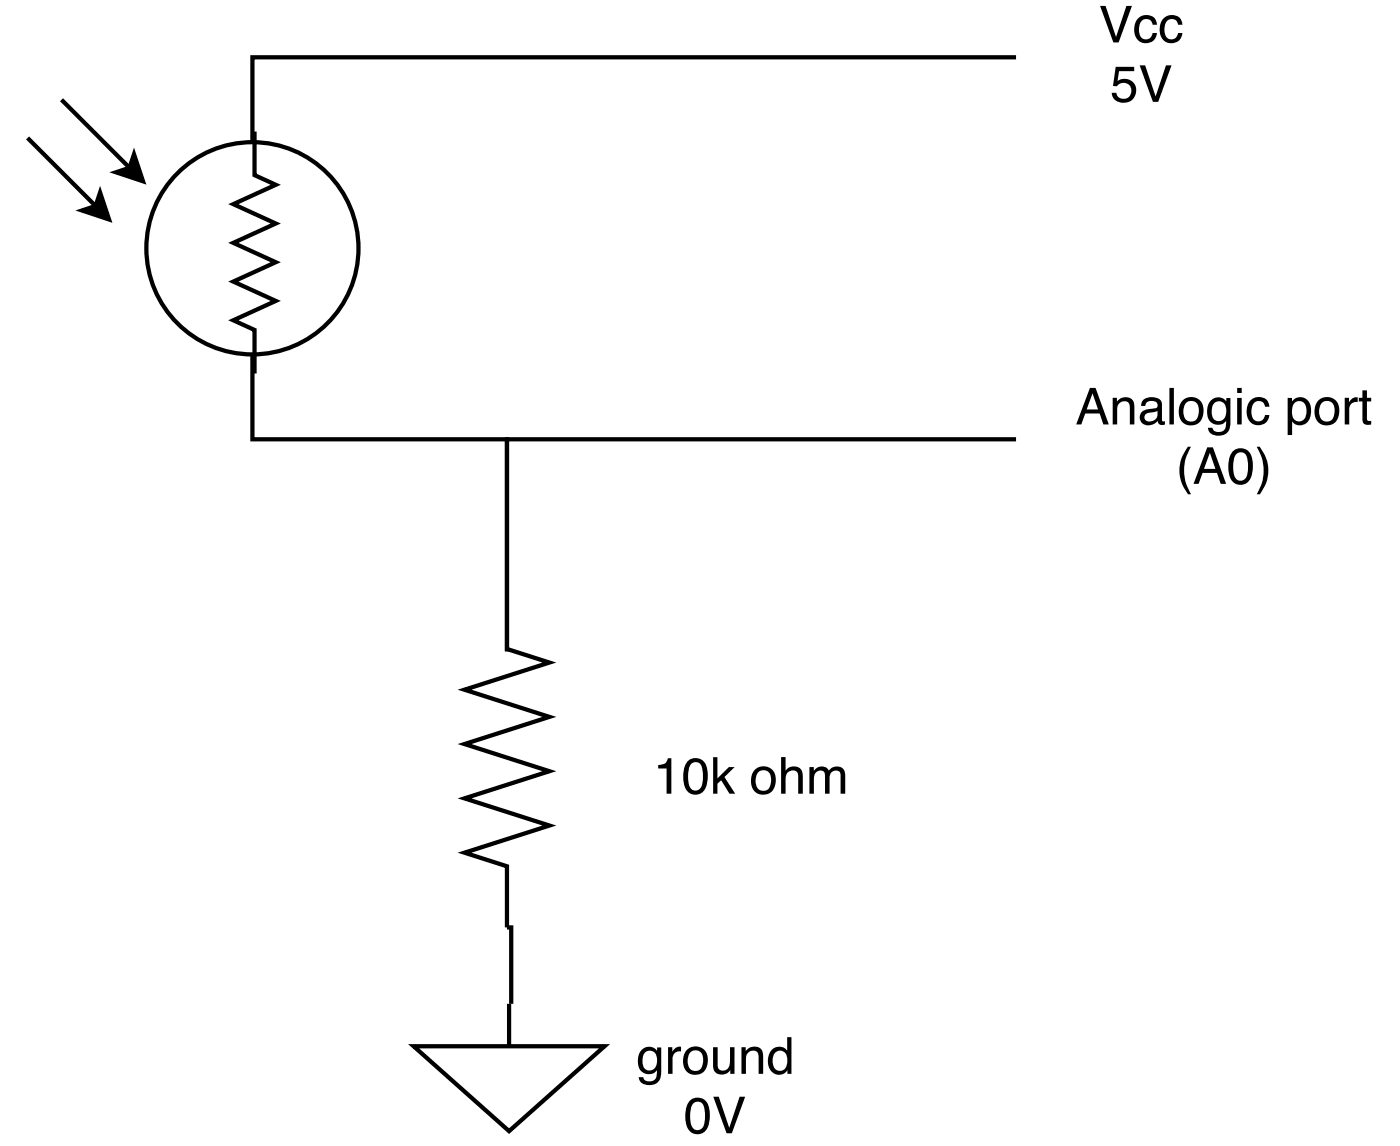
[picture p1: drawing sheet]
<svg xmlns="http://www.w3.org/2000/svg" width="116mm" height="95mm" viewBox="0 0 116 95" stroke-linecap="round" stroke-linejoin="round" font-family="sans-serif">
<path d="M42.2 48.9v5l3.5 1.2-7.1 2.2 7.1 2.3-7.1 2.2 7.1 2.3-7.1 2.3 7.1 2.2-7.1 2.3 3.6 1.1v5.1" fill="none" stroke="#000" stroke-width=".35"/>
<path d="M34.4 87h15.9l-8 7z" fill="#fff"/>
<path d="M34.4 87h15.9l-8 7zM42.3 83.4v3.6" fill="none" stroke="#000" stroke-width=".35"/>
<circle cx="21" cy="20.6" r="8.8" fill="#fff"/>
<g fill="none" stroke="#000" stroke-width=".35">
<path d="M2.3 11.5l5.6 5.6M5.1 8.3l5.7 5.6M8.3 16l.8 2.2-2.3-.7 1.1-.4zM11.1 12.8l.8 2.3-2.3-.8 1.2-.4zM21.2 10.9v3.7l1.7 .8-3.5 1.6 3.5 1.6-3.5 1.6 3.5 1.6-3.5 1.6 3.5 1.6-3.5 1.6 1.8 .8v3.6M84.5 4.8h-63.5v7M21 29.5v7h21.2v17.7M84.5 36.5h-42.3v12.4M42.2 77.1h.3v6.3"/>
<circle cx="21" cy="20.6" r="8.8"/>
</g>
<g fill="#000">
<path d="M8.3 16l.8 2.2-2.3-.7 1.1-.4zM11.1 12.8l.8 2.3-2.3-.8 1.2-.4z"/>
<path d="M91.5 .5h.4l.9 2.6 .9-2.6h.4l-1.1 3h-.4zM94.6 1.6a.91 .91 0 0 1 1-.3 .91 .91 0 0 1 .6 .8h-.4a.57 .57 0 0 0-.6-.5 .57 .57 0 0 0-.5 .7 .69 .69 0 0 0 .1 .7 .69 .69 0 0 0 .7 .2l.2-.1 .1-.4h.4a.96 .96 0 0 1-1.1 .9 .96 .96 0 0 1-.8-1.1l.1-.7zM96.7 1.6a.91 .91 0 0 1 1-.3 .91 .91 0 0 1 .6 .8h-.3a.57 .57 0 0 0-.7-.5 .57 .57 0 0 0-.5 .7 .69 .69 0 0 0 .1 .7 .69 .69 0 0 0 .7 .2l.2-.1 .2-.4h.3a.96 .96 0 0 1-1.1 .9 .96 .96 0 0 1-.8-1.1l.2-.7z"/>
<path d="M92.8 5.6h1.5v.3h-1.2l-.2 .8a1.01 1.01 0 0 1 1.6 .7 1.01 1.01 0 0 1-1.3 1.1 .85 .85 0 0 1-.8-.8h.4a.65 .65 0 0 0 .8 .4 .65 .65 0 0 0 .5-.8 .65 .65 0 0 0-.8-.4l-.4 .3-.3-.1zM94.8 5.4h.4l.9 2.6 .9-2.6h.4l-1.1 3.1h-.4z"/>
<path d="M90.8 32.7l-.4 1.3h.9zM90.6 32.2h.5l1.1 3.1h-.4l-.4-.9h-1.2l-.3 .9h-.4zM92.5 33.1h.4v.3a.78 .78 0 0 1 .9-.4 .78 .78 0 0 1 .5 .9v1.4h-.3v-1.4a.52 .52 0 0 0-.6-.5 .52 .52 0 0 0-.5 .5v1.4h-.4zM95.2 34.5a.43 .43 0 0 0 .2 .5 .43 .43 0 0 0 .5-.1 .66 .66 0 0 0 .4-.7l-.8 .1zM95 33.3a1.07 1.07 0 0 1 1.6 .1v1.5l.3 .1v.3a.42 .42 0 0 1-.6-.3 .77 .77 0 0 1-1 .3 .77 .77 0 0 1-.4-1l.1-.1a1.92 1.92 0 0 1 1.2-.3l.1-.1a.52 .52 0 0 0-.5-.5 .52 .52 0 0 0-.5 .3l-.1 .1h-.3zM97.2 32.2h.4v3.1h-.4zM98.7 33.4a1.05 1.05 0 0 0 .1 1.6 .69 .69 0 0 0 .9-.9 .65 .65 0 0 0-.3-.7 .65 .65 0 0 0-.7 0zM98.3 33.3a1.06 1.06 0 0 1 1.3-.1 1.06 1.06 0 0 1 .5 1.3 1.02 1.02 0 0 1-1.2 .9 1.02 1.02 0 0 1-.9-1.2l.1-.6zM100.6 33.3a.83 .83 0 0 1 1.4 .1v-.3h.3v2a1 1 0 0 1-.6 1.1 1 1 0 0 1-1.2-.4l-.1-.2h.4a.59 .59 0 0 0 .7 .3 .59 .59 0 0 0 .5-.7v-.2a.9 .9 0 0 1-1.1 .2 .9 .9 0 0 1-.5-1l.1-.6zM101 33.5a1.06 1.06 0 0 0 .2 1.5 .78 .78 0 0 0 .8-1.1 .59 .59 0 0 0-.4-.5 .59 .59 0 0 0-.6 .1zM102.9 33.1h.4v2.2h-.4zM102.9 32.2h.4v.5h-.4zM103.9 33.3a.91 .91 0 0 1 1-.3 .91 .91 0 0 1 .7 .8h-.4a.57 .57 0 0 0-.7-.5 .57 .57 0 0 0-.4 .7 .69 .69 0 0 0 .1 .8 .69 .69 0 0 0 .6 .2l.2-.1 .2-.4h.4a.96 .96 0 0 1-1.1 .8 .96 .96 0 0 1-.8-1.1l.1-.6zM107.6 33.5a1.12 1.12 0 0 0 .2 1.5 .73 .73 0 0 0 .7-.3 .73 .73 0 0 0 .1-.7 .59 .59 0 0 0-.3-.6 .59 .59 0 0 0-.7 .1zM107.1 33.1h.3v.3a.9 .9 0 0 1 1.1-.3 .9 .9 0 0 1 .5 1 .96 .96 0 0 1-.3 1 .96 .96 0 0 1-1 .1l-.3-.2v1.2h-.3zM110 33.4a1.05 1.05 0 0 0 .1 1.6 .69 .69 0 0 0 .9-.9 .65 .65 0 0 0-.3-.7 .65 .65 0 0 0-.7 0zM109.6 33.3a1.06 1.06 0 0 1 1.3-.1 1.06 1.06 0 0 1 .4 1.3 1.02 1.02 0 0 1-1.1 .9 1.02 1.02 0 0 1-.9-1.2l.1-.6zM111.8 33.1h.4v.3a.64 .64 0 0 1 .7-.4v.4a.58 .58 0 0 0-.7 .6v1.3h-.4zM113.3 32.4h.4v.7h.3v.3h-.3v1.4v.2h.3v.3a.53 .53 0 0 1-.7-.5v-1.4h-.3v-.3h.3z"/>
<path d="M98.8 37.1h.2a3.7 3.7 0 0 0 0 4h-.2a3.1 3.1 0 0 1 0-4zM100.6 37.6l-.5 1.4h1zM100.4 37.2h.5l1.1 3h-.5l-.3-.9h-1.2l-.3 .9h-.5zM102.6 37.4a1.01 1.01 0 0 1 1.1 0 1.01 1.01 0 0 1 .5 1 1.65 1.65 0 0 1-.8 1.9 1.04 1.04 0 0 1-1.2-1.2v-.6a1.52 1.52 0 0 1 .4-1.1zM102.8 37.7a2.25 2.25 0 0 0 0 2.1 .54 .54 0 0 0 .5 .1 .54 .54 0 0 0 .4-.4l.1-1.1a.74 .74 0 0 0-.6-.8zM104.5 37.1h.3a3.1 3.1 0 0 1 0 4h-.3a3.7 3.7 0 0 0 0-4z"/>
<path d="M54.7 63.6h.3a.55 .55 0 0 0 .5-.6h.3v3h-.4v-2.1h-.7zM57.3 63.2a1.01 1.01 0 0 1 1.1 0 1.01 1.01 0 0 1 .4 1 1.65 1.65 0 0 1-.7 1.8 1.04 1.04 0 0 1-1.3-1.1v-.7a1.52 1.52 0 0 1 .5-1zM57.5 63.5a2.25 2.25 0 0 0-.1 2 .54 .54 0 0 0 .6 .2 .54 .54 0 0 0 .4-.5v-1a.74 .74 0 0 0-.6-.9zM59.3 62.9h.4v1.8l.9-.9h.5l-.9 .8 .9 1.4h-.4l-.7-1.1-.3 .2v.9h-.4zM63.1 64.1a1.05 1.05 0 0 0 .2 1.6 .69 .69 0 0 0 .8-.9 .65 .65 0 0 0-.2-.7 .65 .65 0 0 0-.8 0zM62.7 64a1.06 1.06 0 0 1 1.4-.1 1.06 1.06 0 0 1 .4 1.3 1.02 1.02 0 0 1-1.2 .8 1.02 1.02 0 0 1-.9-1.1l.2-.6zM65 62.9h.3v1.2a.78 .78 0 0 1 .9-.4 .78 .78 0 0 1 .6 .8v1.5h-.4v-1.4a.52 .52 0 0 0-.5-.6 .52 .52 0 0 0-.6 .5v1.5h-.3zM67.3 63.8h.4v.3a.72 .72 0 0 1 1.2 0 .73 .73 0 0 1 .9-.4 .73 .73 0 0 1 .5 .8v1.5h-.4v-1.6a.48 .48 0 0 0-.6-.3 .48 .48 0 0 0-.3 .6v1.3h-.4v-1.5a.46 .46 0 0 0-.5-.5 .46 .46 0 0 0-.4 .5v1.5h-.4z"/>
<path d="M53.3 87.3a.83 .83 0 0 1 1.3 0v-.2h.4v2a1 1 0 0 1-.7 1 1 1 0 0 1-1.1-.4l-.1-.2h.4a.59 .59 0 0 0 .7 .4 .59 .59 0 0 0 .4-.7v-.3a.9 .9 0 0 1-1.1 .3 .9 .9 0 0 1-.5-1l.2-.7zM53.6 87.5a1.06 1.06 0 0 0 .2 1.5 .78 .78 0 0 0 .8-1.1 .59 .59 0 0 0-.3-.5 .59 .59 0 0 0-.7 .1zM55.6 87h.3v.4a.64 .64 0 0 1 .7-.4v.4a.58 .58 0 0 0-.7 .6v1.3h-.3zM57.5 87.4a1.05 1.05 0 0 0 .1 1.6 .69 .69 0 0 0 .9-.9 .65 .65 0 0 0-.3-.7 .65 .65 0 0 0-.7 0zM57.1 87.3a1.06 1.06 0 0 1 1.3-.2 1.06 1.06 0 0 1 .4 1.3 1.02 1.02 0 0 1-1.1 .9 1.02 1.02 0 0 1-.9-1.1l.1-.6zM59.3 87h.4v1.5a.52 .52 0 0 0 .6 .5 .52 .52 0 0 0 .4-.7v-1.3h.4v2.3h-.4v-.4a.77 .77 0 0 1-.8 .4 .77 .77 0 0 1-.6-.8zM61.7 87h.3v.4a.78 .78 0 0 1 .9-.4 .78 .78 0 0 1 .6 .8v1.5h-.4v-1.4a.52 .52 0 0 0-.6-.6 .52 .52 0 0 0-.5 .6v1.4h-.3zM64.4 87.5a1.02 1.02 0 0 0 .3 1.5 .66 .66 0 0 0 .8-.9 .62 .62 0 0 0-.3-.7 .62 .62 0 0 0-.8 .1zM64.3 87.2a.84 .84 0 0 1 1.2 .1v-1.1h.3v3.1h-.3v-.4a.91 .91 0 0 1-1.1 .3 .91 .91 0 0 1-.5-1 1.31 1.31 0 0 1 .4-1z"/>
<path d="M57.5 91.4a1.01 1.01 0 0 1 1.1 0 1.01 1.01 0 0 1 .4 1 1.65 1.65 0 0 1-.7 1.8 1.04 1.04 0 0 1-1.3-1.1v-.6a1.52 1.52 0 0 1 .5-1.1zM57.7 91.7a2.25 2.25 0 0 0-.1 2 .54 .54 0 0 0 .6 .2 .54 .54 0 0 0 .3-.4l.1-1.1a.74 .74 0 0 0-.6-.8zM59.3 91.2h.5l.8 2.5 .9-2.5h.5l-1.1 3h-.5z"/>
</g>
</svg>
